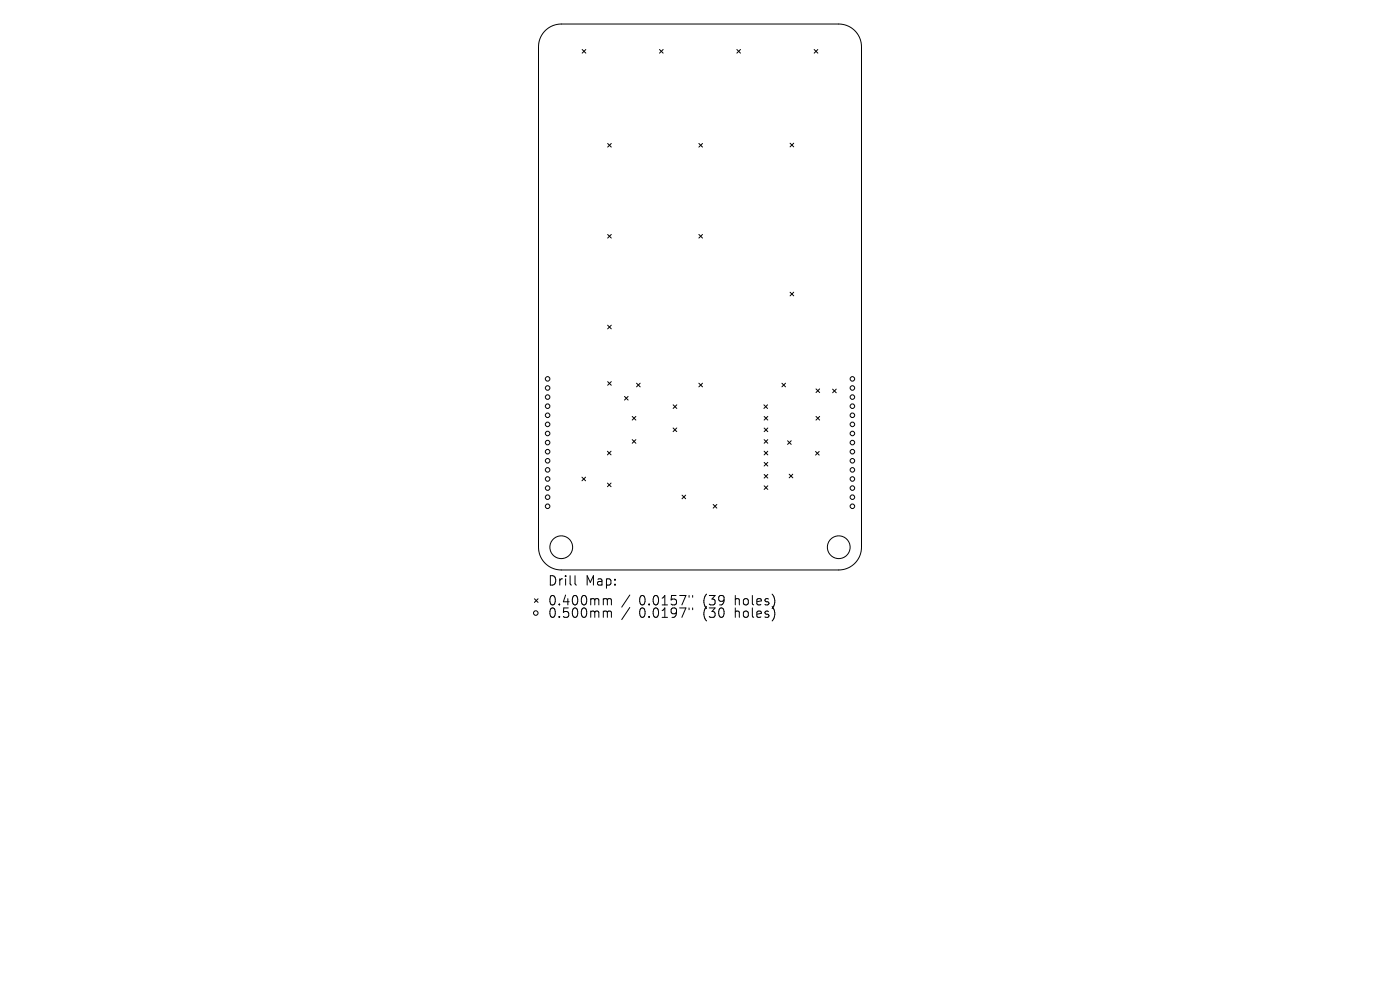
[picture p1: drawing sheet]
<svg xmlns="http://www.w3.org/2000/svg" width="297mm" height="210mm" viewBox="0 0 297 210" stroke-linecap="round" stroke-linejoin="round" font-family="sans-serif">
<defs><g id="words">
<g font-size="2.8">
<text x="116.1" y="124.5">Drill</text>
<text x="124.2" y="124.5">Map:</text>
<text x="116.1" y="128.7">0.400mm</text>
<text x="116.1" y="131.3">0.500mm</text>
<text x="135.6" y="128.7">0.0157&quot;</text>
<text x="135.6" y="131.3">0.0197&quot;</text>
<text x="149.3" y="128.7">(39</text>
<text x="149.3" y="131.3">(30</text>
<text x="156.2" y="128.7">holes)</text>
<text x="156.2" y="131.3">holes)</text>
</g>
</g></defs>
<g fill="none" stroke="#000" stroke-width=".21">
<path d="M115.7 6.5a4.8 4.8 0 0 1 3.4-1.4h58.8a4.8 4.8 0 0 1 4.9 4.8v106.2a4.8 4.8 0 0 1-4.9 4.8h-58.8a4.8 4.8 0 0 1-4.9-4.8v-106.2a4.8 4.8 0 0 1 1.5-3.4zM123.5 10.5l.8 .8M124.3 10.5l-.8 .8M139.9 10.5l.8 .8M140.7 10.5l-.8 .8M156.3 10.5l.8 .8M157.1 10.5l-.8 .8M172.7 10.5l.8 .8M173.5 10.5l-.8 .8M128.9 30.4l.8 .8M129.7 30.4l-.8 .8M148.3 30.4l.7 .8"/>
<path d="M149 30.4l-.7 .8M167.6 30.4l.8 .8M168.4 30.4l-.8 .8M128.9 49.7l.8 .8M129.7 49.7l-.8 .8M148.3 49.7l.7 .8M149 49.7l-.7 .8M128.9 69l.8 .8M129.7 69l-.8 .8M167.6 62l.8 .8M168.4 62l-.8 .8M128.9 95.7l.7 .8"/>
<path d="M128.9 81l.8 .7M129.6 95.7l-.7 .8M129.7 81l-.8 .7M132.5 84.1l.8 .8M133.3 84.1l-.8 .8M134.1 88.3l.8 .8M134.1 93.3l.8 .7M134.9 88.3l-.8 .8M134.9 93.3l-.8 .7M135 81.3l.8 .8M135.8 81.3l-.8 .8M142.8 90.8l.8 .8"/>
<path d="M142.8 85.9l.8 .7M143.6 90.8l-.8 .8M143.6 85.9l-.8 .7M148.3 81.3l.7 .8M149 81.3l-.7 .8M162.1 85.9l.7 .7M162.1 88.3l.8 .8M162.1 90.8l.8 .8M162.1 93.3l.8 .7M162.1 95.7l.8 .8M162.1 98.1l.8 .8M162.8 85.9l-.7 .7"/>
<path d="M162.9 88.3l-.8 .8M162.9 90.8l-.8 .8M162.9 93.3l-.8 .7M162.9 95.7l-.8 .8M162.9 98.1l-.8 .8M165.9 81.3l.7 .8M166.6 81.3l-.7 .8M167.1 93.5l.8 .8M167.9 93.5l-.8 .8M173 95.8l.8 .7M173.1 82.5l.8 .8M173.1 88.3l.8 .8"/>
<path d="M173.8 95.8l-.8 .7M173.9 82.5l-.8 .8M173.9 88.3l-.8 .8M176.6 82.5l.8 .8M177.4 82.5l-.8 .8M123.5 101.2l.7 .8M124.2 101.2l-.7 .8M128.9 102.5l.7 .7M129.6 102.5l-.7 .7M144.7 105l.8 .8M145.5 105l-.8 .8M151.3 107l.8 .8"/>
<path d="M152.1 107l-.8 .8M162.1 100.6l.8 .8M162.1 103.1l.8 .7M162.9 100.6l-.8 .8M162.9 103.1l-.8 .7M167.4 100.6l.8 .8M168.2 100.6l-.8 .8M113.4 127l.7 .8M114.1 127l-.7 .8M122 122.1v1.7l.3 .3M128.3 127h.3l.2 .3M128.3 129.6h.3l.2 .3"/>
<path d="M128.8 127.3l.3-.3 .5 .1 .1 1.2M128.8 127.3v1M128.8 129.9v1.1M128.8 129.9l.3-.3 .5 .1 .1 1.3M133.6 126.2l-1.7 2.6M133.6 128.9l-1.7 2.5M146.2 126.3v.4M146.2 129v.3M146.9 126.3v.4M146.9 129v.3"/>
<circle cx="116.2" cy="80.4" r=".48"/>
<circle cx="116.2" cy="92" r=".48"/>
<circle cx="116.2" cy="82.3" r=".48"/>
<circle cx="116.2" cy="93.9" r=".48"/>
<circle cx="116.2" cy="90" r=".48"/>
<circle cx="116.2" cy="84.2" r=".48"/>
<circle cx="116.2" cy="95.8" r=".48"/>
<circle cx="116.2" cy="88.1" r=".48"/>
<circle cx="116.2" cy="99.7" r=".48"/>
<circle cx="116.2" cy="86.2" r=".48"/>
<circle cx="116.2" cy="97.7" r=".48"/>
<circle cx="180.8" cy="80.4" r=".48"/>
<circle cx="180.8" cy="92" r=".48"/>
<circle cx="180.8" cy="82.3" r=".48"/>
<circle cx="180.8" cy="93.9" r=".48"/>
<circle cx="180.8" cy="90" r=".48"/>
<circle cx="180.8" cy="95.8" r=".48"/>
<circle cx="180.8" cy="84.2" r=".48"/>
<circle cx="180.8" cy="99.7" r=".48"/>
<circle cx="180.8" cy="88.1" r=".48"/>
<circle cx="180.8" cy="86.2" r=".48"/>
<circle cx="180.8" cy="97.7" r=".48"/>
<circle cx="116.2" cy="103.5" r=".48"/>
<circle cx="116.2" cy="105.5" r=".48"/>
<circle cx="116.2" cy="101.6" r=".48"/>
<circle cx="116.2" cy="107.4" r=".48"/>
<circle cx="119.1" cy="116.1" r="2.41"/>
<circle cx="177.9" cy="116.1" r="2.41"/>
<circle cx="180.8" cy="103.5" r=".48"/>
<circle cx="180.8" cy="101.6" r=".48"/>
<circle cx="180.8" cy="105.5" r=".48"/>
<circle cx="180.8" cy="107.4" r=".48"/>
<circle cx="113.7" cy="130" r=".48"/>
</g>
<use href="#words"/>
</svg>
